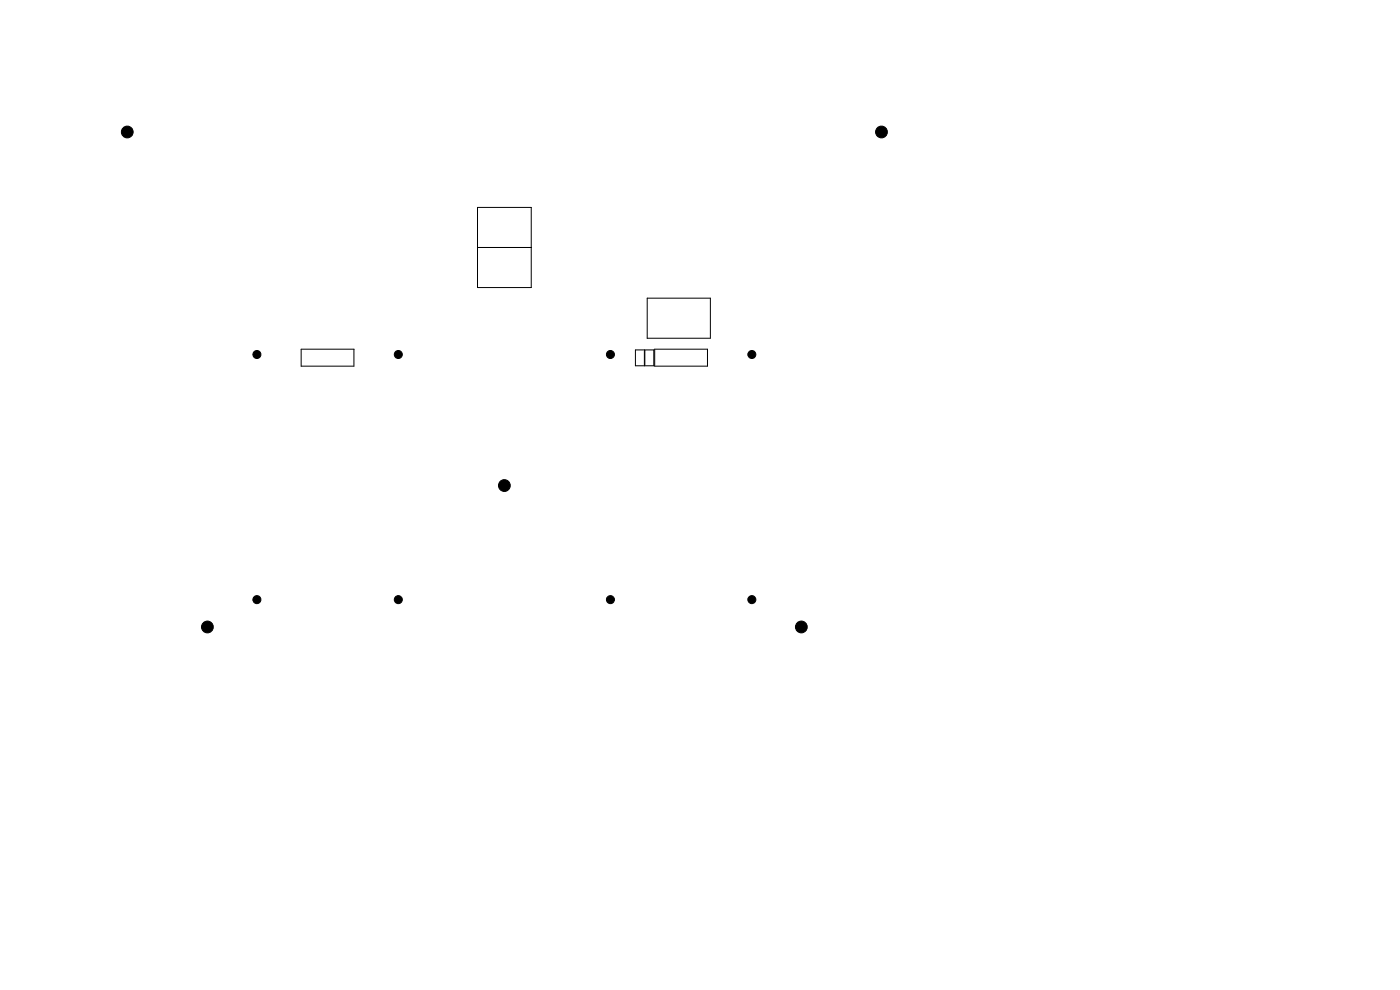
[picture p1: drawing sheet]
<svg xmlns="http://www.w3.org/2000/svg" width="297mm" height="210mm" viewBox="0 0 297 210" stroke-linecap="round" stroke-linejoin="round" font-family="sans-serif">
<path d="M101.3 44h11.4v17h-11.4zM101.3 52.5h11.4M63.9 74.1h11.2v3.6h-11.2zM134.8 74.2h1.9v3.4h-1.9zM136.8 74.2h1.9v3.4h-1.9zM137.3 63.3h13.4v8.5h-13.4zM138.9 74.1h11.2v3.6h-11.2z" fill="none" stroke="#000" stroke-width=".21"/>
<g fill="#000" stroke="#000" stroke-width=".21">
<circle cx="27" cy="28" r="1.25"/>
<circle cx="187" cy="28" r="1.25"/>
<circle cx="54.5" cy="75.2" r=".85"/>
<circle cx="84.5" cy="75.2" r=".85"/>
<circle cx="129.5" cy="75.2" r=".85"/>
<circle cx="159.5" cy="75.2" r=".85"/>
<circle cx="107" cy="103" r="1.25"/>
<circle cx="44" cy="133" r="1.25"/>
<circle cx="54.5" cy="127.2" r=".85"/>
<circle cx="84.5" cy="127.2" r=".85"/>
<circle cx="129.5" cy="127.2" r=".85"/>
<circle cx="159.5" cy="127.2" r=".85"/>
<circle cx="170" cy="133" r="1.25"/>
</g>
</svg>
